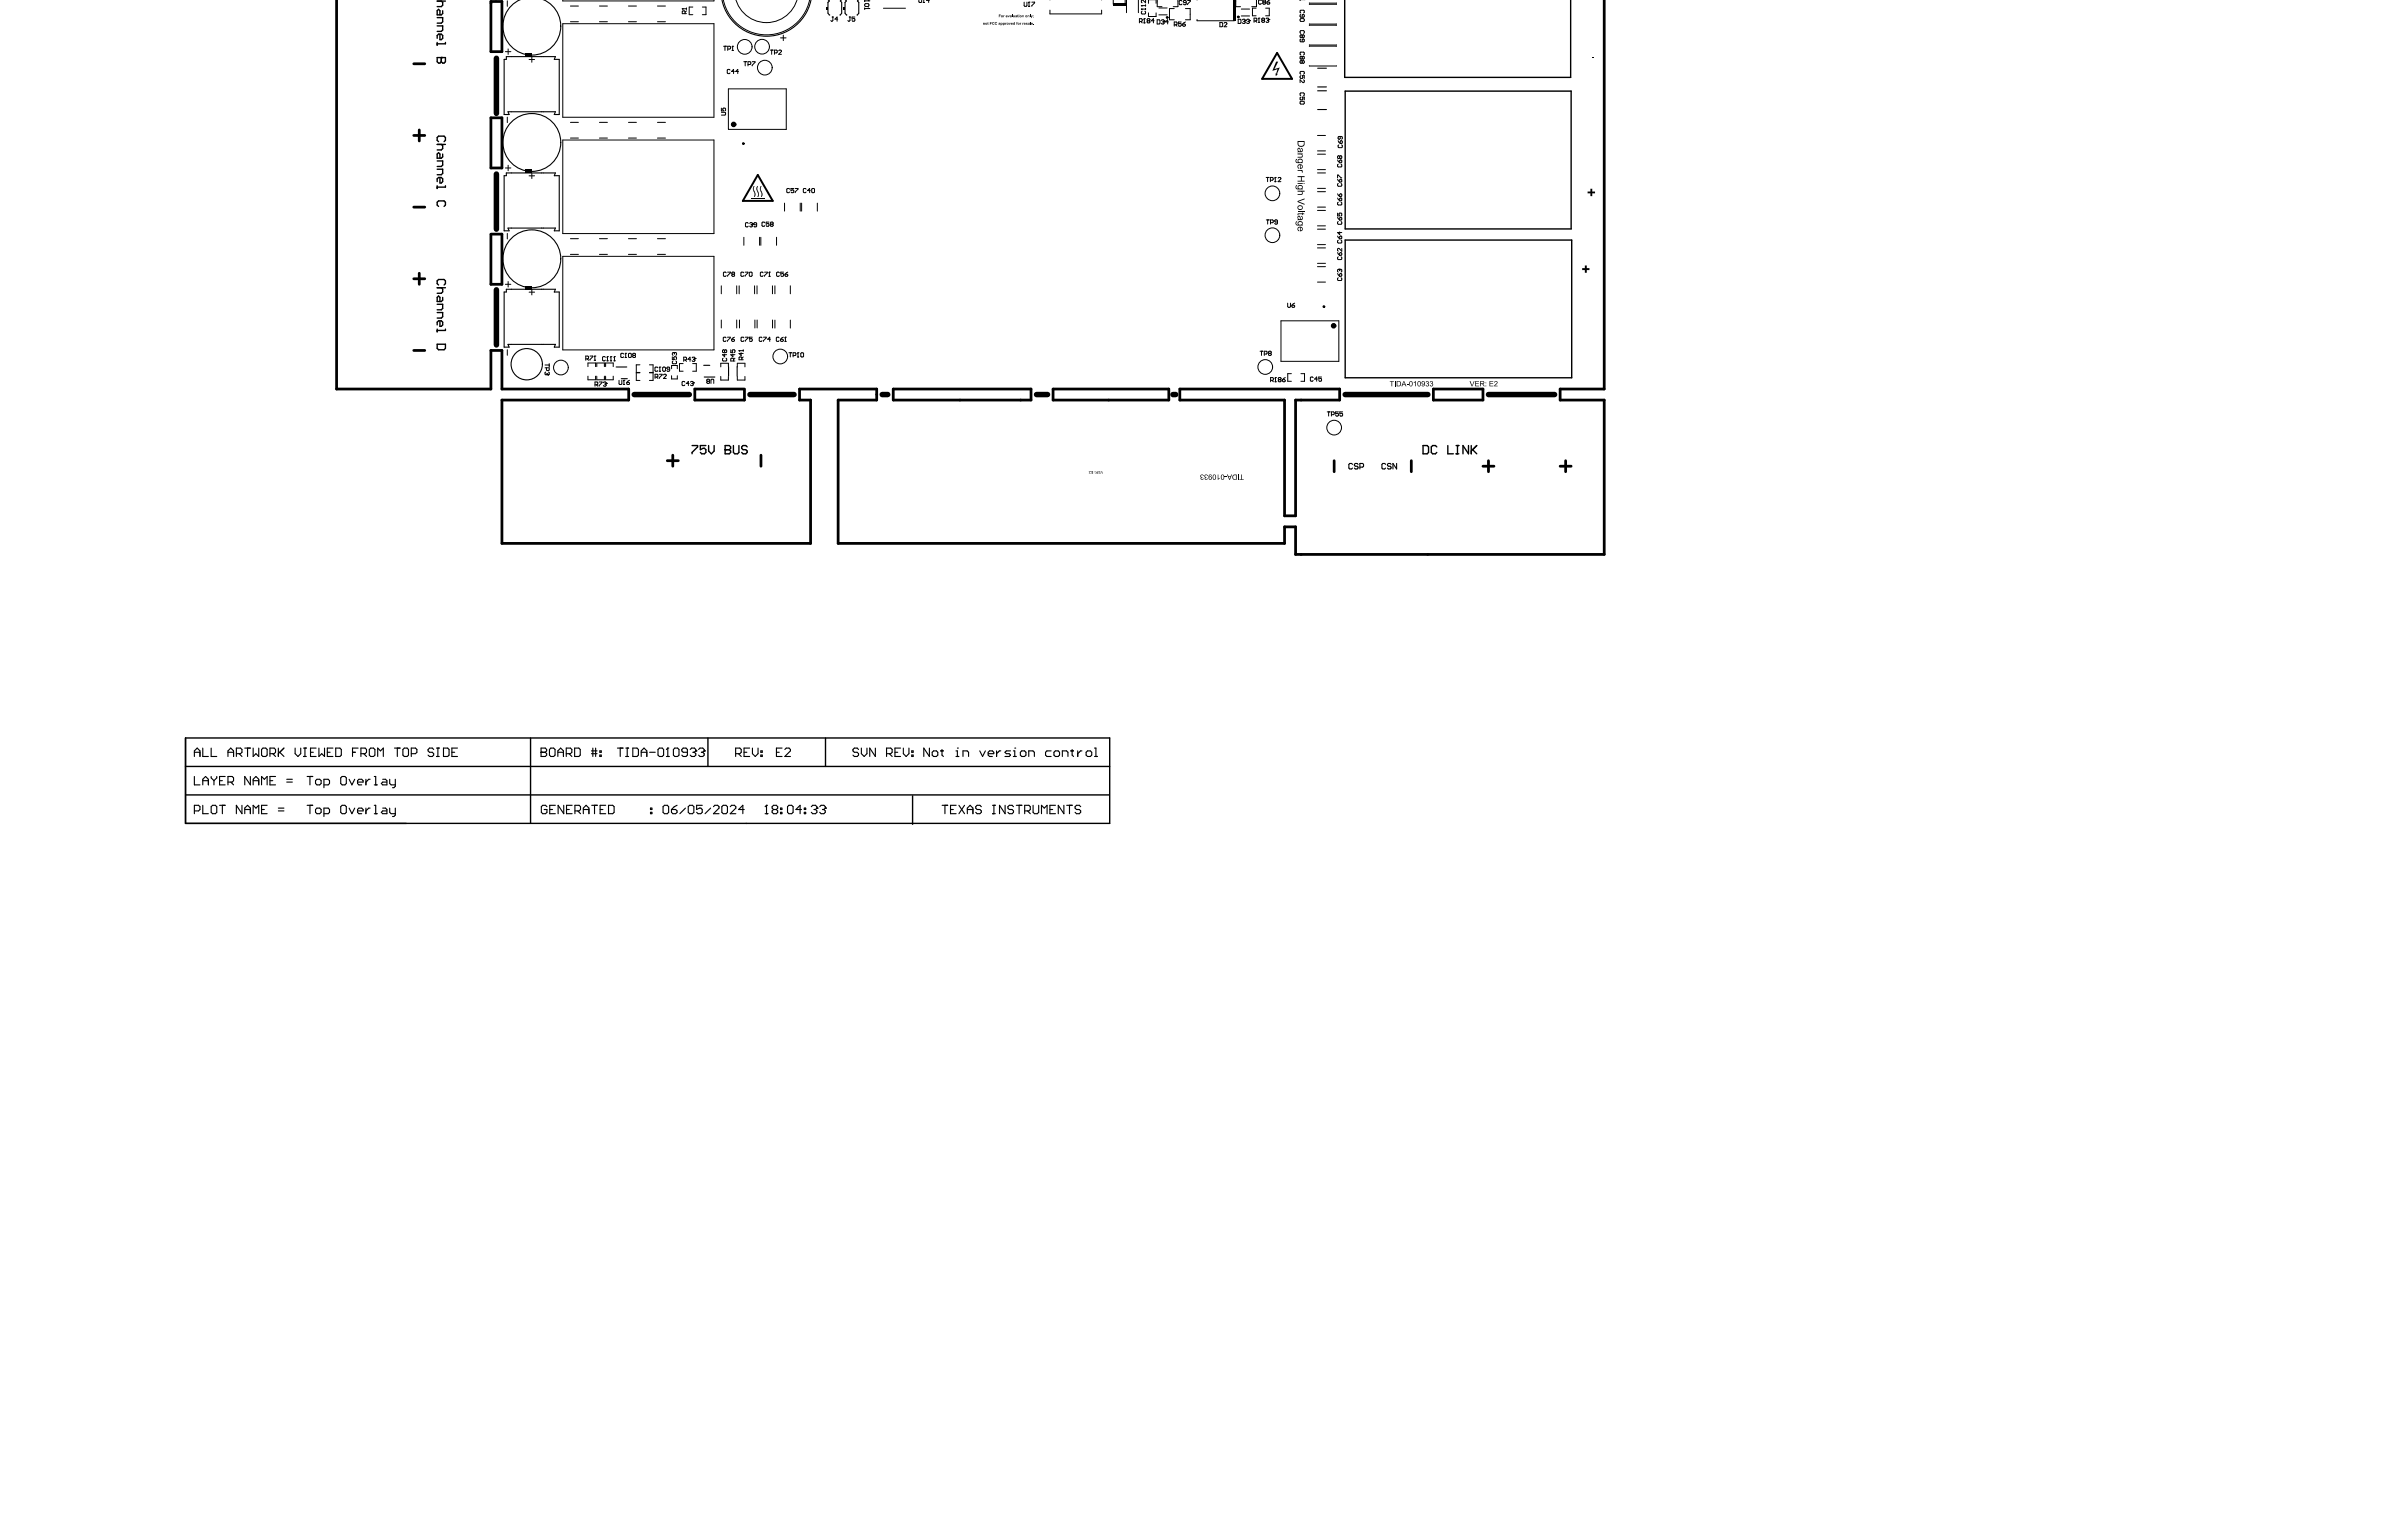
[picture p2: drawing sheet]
<svg xmlns="http://www.w3.org/2000/svg" width="432mm" height="279mm" viewBox="0 0 432 279" stroke-linecap="round" stroke-linejoin="round" font-family="sans-serif">
<g fill="none" stroke="#000" stroke-width=".5">
<path d="M61 0v70.5h28v-7h2v7h23v2h-23v26h55.9v-26h-2v-2h14v2h-7v26h81v-3h2v5h55.9v-28h-8v-2h8v-70.5M75 11.6h2M89 .3h2v9.1h-2zM75 37.6h2M75 24.6h2M76 23.6v2M89 21.4h2v9.1h-2zM75 50.5h2M76 49.5v2M89 42.5h2v9h-2v-8.9M75 63.5h2M134.9 70.5h-8.9v2h8.9v-1.9"/>
<path d="M161.9 72.5v-2h25v2h-24.9M190.9 70.5h21v2h-21zM213.9 70.5h29v2h-8v21h-2v-21h-19zM259.8 70.5h9v2h-9zM121 83.5h2M122 82.5v2M137.9 82.5v2M241.9 83.5v2M255.8 83.5v2M268.8 84.5h2M269.8 83.5v2M282.8 84.5h2"/>
<path d="M283.8 83.5v2"/>
<circle cx="133" cy="22.6" r=".25"/>
<circle cx="241.8" cy="59.1" r=".25"/>
</g>
<g fill="none" stroke="#000" stroke-width=".25">
<path d="M243.8 -.1v14.1h40.9v-14M79.2 10.4h1.5v.8l-.2 .2h-.3l-.2-.2-.3 .2h-.2l-.3-.2zM79.2 7.7v.5M79.2 3.2h1v.7l-.2 .3h-.8M79.2 4.7h1v.7l-.2 .3h-.8M79.2 .2h1.5M79.7 6.2v1h.3l.2-.3v-.5l-.2-.2h-.5l-.3 .2v.5M80 10.4h.1M80 .2l.2 .2v.5l-.2 .3h-.8M80 10.4v.8M80.2 1.9v.5l-.2 .3h-.8v-.8l.3-.2 .2 .2v.8M80.7 7.7v.2h-1.5"/>
<path d="M243.8 16.5h41v25h-41zM79.2 33.7v.5M79.2 29.2h1v.7l-.2 .3h-.8M79.2 30.7h1v.7l-.2 .3h-.8M79.2 26.2h1.5M79.5 25.7l-.3-.3v-.5l.3-.2h1l.2 .2v.5l-.2 .3M79.5 37.4l-.3-.2v-.5l.3-.3h1l.2 .3v.5l-.2 .2M79.7 32.2v1h.3l.2-.3v-.5l-.2-.2h-.5l-.3 .2v.5M80 26.2l.2 .2v.5l-.2 .3h-.8M80.2 27.9v.5l-.2 .3h-.8v-.8l.3-.2 .2 .2v.8M80.7 33.7v.2h-1.5M79.2 59.7v.5"/>
<path d="M79.2 52.2h1.5M79.2 55.2h1v.7l-.2 .3h-.8M79.2 56.7h1v.7l-.2 .3h-.8M79.5 51.7l-.3-.3v-.5l.3-.2h1l.2 .2v.5l-.2 .3M79.7 58.2v1h.3l.2-.3v-.5l-.2-.2h-.5l-.3 .2v.5M80 52.2l.2 .2v.5l-.2 .3h-.8M80.2 53.9v.5l-.2 .3h-.8v-.8l.3-.2 .2 .2v.8M80.7 59.7v.2h-1.5M243.8 43.5h41.1v25h-41.1zM79.2 62.4h1.5v.8l-.2 .2h-1l-.3-.2zM125.5 80.8h1v.2l-1 1v.3M128 80.8h-1v.7l.5-.2h.2l.3 .2v.5l-.3 .3h-.5l-.2-.3"/>
<path d="M128.5 80.8v1l.5 .5 .5-.5v-1M131.5 81.5h.1M131.5 80.8h.7l.3 .2v.3l-.3 .2 .3 .3v.2l-.3 .3h-.7zM131.5 81.5h.7M132.9 80.8v1.2l.3 .3h.5l.2-.3v-1.2M135.4 81l-.2-.2h-.5l-.3 .2v.3l.3 .2h.5l.2 .3v.2l-.2 .3h-.5l-.3-.3M258 80.8h.7l.3 .2v1l-.3 .3h-.7zM260.5 81l-.3-.2h-.5l-.2 .2v1l.2 .3h.5l.3-.3M262.5 80.8v1.5h1M264 82.3h.5M264 80.8h.5M264.2 80.8v1.5"/>
<path d="M266.2 80.8v1.5l-1-1.5v1.5M266.7 80.8v1.5M267 81.5l.7 .8M267.7 80.8l-1 1M33.6 139h167.6M33.6 133.8h167.6v15.5h-167.6zM96.2 133.8v15.5M128.3 133.8v5.2M149.6 133.8v5.2M33.6 144.1h167.5M165.4 144.3v5.2"/>
<circle cx="211.6" cy="3.2" r=".12"/>
<circle cx="224.5" cy="3.1" r=".12"/>
<circle cx="134.7" cy="26" r=".12"/>
<circle cx="240" cy="55.6" r=".12"/>
</g>
<g fill="none" stroke="#000" stroke-width=".2">
<path d="M98.5 -.1a5.2 5.2 0 0 1 2 8.1 5.2 5.2 0 0 1-8.2 0 5.2 5.2 0 0 1 2-8M130.9 -.1a8.2 8.2 0 0 0 8 6.7 8.2 8.2 0 0 0 8.1-6.7M150.1 0l.2 .2-.2 .2v2l.3 .3M152.5 0l-.2 .2 .3 .2v2l-.4 .3M153.2 0l.2 .2-.2 .2v2l.3 .3M155.6 0l-.2 .2 .3 .2v2l-.4 .3M91.8 10.3h8.9l-.2 .5h.9v10h-.9l.2-.5h-8.6l.2 .5h-.9v-10h.4zM238.9 12.4h1.6M238.9 15.8h1.6M238.9 16.5h1.6M238.9 19.9h1.6M91.8 31.4h8.9l-.2 .5h.9v10h-.9l.2-.5h-8.6l.2 .5h-.9v-10h.4z"/>
<path d="M91.8 52.4h8.9l-.2 .5h.9v10h-.9l.2-.5h-8.6l.2 .5h-.9v-10h.4zM111.7 66.5h1.9M112.6 68.7h1.1M127.6 66.2h1.1M127.7 68.4h1.9M132.1 66.5v1.7M133.6 66.5v1.7M245.2 84.2l-.2-.2h-.3l-.2 .2v.7l.2 .1h.3l.2-.1M246.2 84.2l-.2-.2h-.3l-.2 .2 .2 .3h.3l.2 .2-.2 .3h-.3l-.2-.1M246.5 84.7h.5l.2-.2v-.3l-.2-.2h-.5v1M251.2 84.2l-.2-.2h-.3l-.2 .2v.7l.2 .1h.3l.2-.1M252.2 84.2l-.2-.2h-.3l-.2 .4 .2 .1h.3l.2 .4-.2 .1h-.3l-.2-.1"/>
<path d="M253.2 84v1l-.7-1v1M35.2 136.4h1.1M35.2 137.2v-1.1l.5-.5 .6 .5v1.1M36.8 135.6v1.6h1M38.3 135.6v1.6h1M41.3 136.4h1M41.3 137.2v-1.1l.5-.5 .5 .5v1.1M42.8 136.7h.8l.3-.3v-.5l-.3-.3h-.8v1.6M43.4 136.7l.5 .5M44.4 135.6h1M44.9 135.6v1.6M45.9 135.6v1.6l.5-.5 .5 .5v-1.6"/>
<path d="M47.4 135.9l.3-.3h.5l.2 .3v1l-.2 .3h-.5l-.3-.3zM48.9 136.7h.8l.2-.3v-.5l-.2-.3h-.8v1.6M49.4 136.7l.5 .5M50.5 135.6v1.6M50.7 136.4l.8 .8M51.5 135.6l-1 1.1M53.5 135.6v1.1l.5 .5 .5-.5v-1.1M55 137.2h.5M55 135.6h.5M55.3 135.6v1.6M56.3 136.4h.5M57.3 135.6h-1v1.6h1"/>
<path d="M57.8 135.6v1.6l.5-.5 .5 .5v-1.6M59.3 136.4h.5M60.4 135.6h-1.1v1.6h1.1M60.9 135.6h.7l.3 .3v1l-.3 .3h-.7zM63.9 136.4h.5M64.9 135.6h-1v1.6M65.4 136.7h.8l.2-.3v-.5l-.2-.3h-.8v1.6M65.9 136.7l.5 .5M67.2 135.6h.5l.3 .3v1l-.3 .3h-.5l-.3-.3v-1zM68.5 137.2v-1.6l.5 .5 .5-.5v1.6M71.5 135.6h1M72 135.6v1.6"/>
<path d="M73 135.9l.3-.3h.5l.2 .3v1l-.2 .3h-.5l-.3-.3zM74.6 136.7h.7l.3-.3v-.5l-.3-.3h-.7v1.6M78.6 135.9l-.2-.3h-.5l-.3 .3v.2l.3 .3h.5l.2 .3v.2l-.2 .3h-.5l-.3-.3M79.1 137.2h.5M79.1 135.6h.5M79.4 135.6v1.6M80.4 135.6h.8l.2 .3v1l-.2 .3h-.8zM81.9 136.4h.5M82.9 135.6h-1v1.6h1M98.1 136.4h.1M98.1 135.6h.7l.3 .3v.2l-.3 .3 .3 .3v.2l-.3 .3h-.7zM98.1 136.4h.7"/>
<path d="M99.6 135.9l.3-.3h.5l.2 .3v1l-.2 .3h-.5l-.3-.3zM101.1 136.4h1M101.1 137.2v-1.1l.5-.5 .5 .5v1.1M102.6 136.7h.8l.3-.3v-.5l-.3-.3h-.8v1.6M103.2 136.7l.5 .5M104.2 135.6h.7l.3 .3v1l-.3 .3h-.7zM107.2 136.1h1M107.2 136.7h1M107.5 135.6v1.6M108 135.6v1.6M108.7 136.9h.3v.3h-.3zM108.7 136.1h.3v.3h-.3z"/>
<path d="M111.9 135.6h1M112.4 135.6v1.6M113.4 137.2h.6M113.4 135.6h.6M113.7 135.6v1.6M114.7 135.6h.8l.2 .3v1l-.2 .3h-.8zM116.2 136.4h1.1M116.2 137.2v-1.1l.5-.5 .6 .5v1.1M117.8 136.4h1M119.5 135.6h.5l.3 .3v1l-.3 .3h-.5l-.2-.3v-1zM120.8 137.2h.5M121.1 135.6h.1"/>
<path d="M121.1 135.6v1.6M121.1 135.6l-.3 .3M122.1 135.9l.2-.3h.5l.3 .3v1l-.3 .3h-.5l-.2-.3zM124.6 136.4h-.8l-.2-.3v-.2l.2-.3h.6l.2 .3v1l-.2 .3h-.6l-.2-.3M125.1 135.9l.3-.3h.5l.2 .3v.2M125.6 136.4h.3M125.9 136.4l.2 .3v.2l-.2 .3h-.5l-.3-.3M126.1 136.1h.1M126.1 136.1l-.2 .3M126.6 135.9l.3-.3h.5l.3 .3v.2M127.1 136.4h.3M127.4 136.4l.3 .3v.2l-.3 .3h-.5l-.3-.3"/>
<path d="M127.7 136.1h.1M127.7 136.1l-.3 .3M133.4 136.7h.7l.3-.3v-.5l-.3-.3h-.7v1.6M133.9 136.7l.5 .5M134.9 136.4h.5M135.9 135.6h-1v1.6h1M136.4 135.6v1.1l.5 .5 .5-.5v-1.1M137.9 136.9h.3v.3h-.3zM137.9 136.1h.3v.3h-.3zM140.8 136.4h.5M141.8 135.6h-1v1.6h1M142.3 135.9l.2-.3h.5l.3 .3v.2l-1 1.1h1"/>
<path d="M155.6 135.9l-.2-.3h-.5l-.3 .3v.2l.3 .3h.5l.2 .3v.2l-.2 .3h-.5l-.3-.3M156.1 135.6v1.1l.6 .5 .5-.5v-1.1M158.7 135.6v1.6l-1-1.6v1.6M160.7 136.7h.8l.2-.3v-.5l-.2-.3h-.8v1.6M161.2 136.7l.5 .5M162.2 136.4h.5M163.2 135.6h-1v1.6h1M163.8 135.6v1.1l.5 .5 .5-.5v-1.1M165.3 136.9h.2v.3h-.2zM165.3 136.1h.2v.3h-.2zM168.5 135.6v1.6l-1-1.6v1.6M169.2 136.1h.5l.3 .3v.5l-.3 .3h-.5l-.2-.3v-.5z"/>
<path d="M170.5 136.1h.5M170.8 135.9v1l.2 .3M173.3 137.2h.5M173.3 136.1h.3v1.1M173.6 135.6h.1M174.6 137.2v-1.1h.7l.3 .3v.8M177.6 136.1l.5 1.1 .5-1.1M179.1 136.7h1v-.3l-.2-.3h-.5l-.3 .3v.5l.3 .3h.5M180.7 136.1v1.1M181.4 136.1h-.2l-.5 .6M183.2 136.1h-.8l-.2 .3 .2 .3h.5l.3 .2-.3 .3h-.7M183.7 137.2h.5"/>
<path d="M183.7 136.1h.3v1.1M184 135.6h.1M185.2 136.1h.5l.3 .3v.5l-.3 .3h-.5l-.2-.3v-.5zM186.5 137.2v-1.1h.7l.3 .3v.8M190.5 136.1h-.7l-.3 .3v.5l.3 .3h.7M191.3 136.1h.5l.3 .3v.5l-.3 .3h-.5l-.2-.3v-.5zM192.6 137.2v-1.1h.7l.3 .3v.8M194.1 136.1h.5M194.4 135.9v1l.2 .3M195.4 136.1v1.1M196.1 136.1h-.2l-.5 .6M197.1 136.1h.6l.2 .3v.5l-.2 .3h-.6l-.2-.3v-.5z"/>
<path d="M198.4 137.2h.5M198.4 135.6h.3v1.6M35.2 147h.8l.3-.2v-.5l-.3-.3h-.8v1.5M35.2 140.8v1.5h1.1M36.8 146v1.5h1M36.8 142.3v-1l.5-.5 .5 .5v1M36.8 141.6h1M38.3 140.8v.2l.5 .6M38.5 146h.5l.3 .3v1l-.3 .2h-.5l-.2-.2v-1zM38.8 141.6v.7M39.3 140.8v.2l-.5 .6M39.8 146h1"/>
<path d="M39.8 141.6h.5M40.3 146v1.5M40.8 140.8h-1v1.5h1M41.3 141.8h.8l.2-.2v-.6l-.2-.2h-.8v1.5M41.8 141.8l.5 .5M43.9 146v1.5l-1.1-1.5v1.5M44.4 146.8h1M44.4 147.5v-1l.5-.5 .5 .5v1M45.4 140.8v1.5l-1-1.5v1.5M45.9 142.3v-1l.5-.5 .5 .5v1M45.9 147.5v-1.5l.5 .5 .5-.5v1.5M45.9 141.6h1"/>
<path d="M47.4 146.8h.5M47.4 142.3v-1.5l.5 .5 .5-.5v1.5M48.4 146h-1v1.5h1M48.9 141.6h.5M49.9 140.8h-1v1.5h1M50.5 146.5h1M50.5 147h1M52 141.8h1M52 141.3h1M55.7 146h1M55.7 140.8h1M56.2 140.8v1.5"/>
<path d="M56.2 146v1.5M57.2 146.8l.3-.3h.5l.2 .3v.5l-.2 .2h-.5l-.3-.2zM57.2 141.6l.3-.3h.5l.2 .3v.5l-.2 .2h-.5l-.3-.2zM58.7 147.5h.8l.2-.2v-.5l-.2-.3h-.8v1.5M58.7 142.3h.8l.2-.2v-.5l-.2-.3h-.8v1.5M62 146h.5l.3 .3v1l-.3 .2h-.5l-.2-.2v-1zM62 140.8h.5l.3 .2v1.1l-.3 .2h-.5l-.2-.2v-1.1zM63.3 146.5l.5 1 .5-1M63.3 141.3l.5 1 .5-1M64.8 147h1v-.2l-.2-.3h-.5l-.3 .3v.5l.3 .2h.5M64.8 141.8h1v-.2l-.2-.3h-.5l-.3 .3v.5l.3 .2h.5M66.3 141.3v1"/>
<path d="M66.3 146.5v1M67.1 146.5h-.3l-.5 .5M67.1 141.3h-.3l-.5 .5M67.9 146h.2v1.5M67.9 147.5h.5M67.9 140.8h.2v1.5M67.9 142.3h.5M69.4 146.5h.5l.2 .3v.7h-.7l-.3-.2 .3-.3h.7M69.4 141.3h.5l.2 .3v.7h-.7l-.3-.2 .3-.3h.7M70.6 146.5v.8l.3 .2h.8M70.6 141.3v.8l.3 .2h.8M71.7 141.3v1.3l-.3 .2h-.2"/>
<path d="M71.7 146.5v1.3l-.3 .2h-.2M99.1 146.3l-.2-.3h-.5l-.3 .3v1l.3 .2h.5l.2-.2v-.5h-.5M99.7 146.8h.5M100.7 146h-1v1.5h1M102.2 146v1.5l-1-1.5v1.5M102.7 146.8h.5M103.7 146h-1v1.5h1M104.2 147h.8l.2-.2v-.5l-.2-.3h-.8v1.5M104.7 147l.5 .5M105.7 146.8h1.1M105.7 147.5v-1l.6-.5 .5 .5v1M107.3 146h1"/>
<path d="M107.8 146v1.5M108.8 146.8h.5M109.8 146h-1v1.5h1M110.3 146h.8l.2 .3v1l-.2 .2h-.8zM117.9 147.3h.3v.2h-.3zM117.9 146.5h.3v.3h-.3zM120.5 146h.5l.2 .3v1l-.2 .2h-.5l-.3-.2v-1zM121.7 146.8h.8l.2 .2v.3l-.2 .2h-.5l-.3-.2zM122.7 146l-.5 .3-.5 .5M124.3 146.5l-1.1 1M125 146h.5l.3 .3v1l-.3 .2h-.5l-.2-.2v-1zM127.3 146h-1v.8l.7-.3 .3 .3v.5l-.3 .2h-.5l-.2-.2"/>
<path d="M128.8 146.5l-1 1M129.3 146.3l.3-.3h.5l.2 .3v.2l-1 1h1M131.1 146h.5l.3 .3v1l-.3 .2h-.5l-.2-.2v-1zM132.4 146.3l.2-.3h.5l.3 .3v.2l-1 1h1M134.9 146.8h-1l.8-.8v1.5M138.7 147.5h.5M139 146h.1M139 146v1.5M139 146l-.3 .3M140.2 146.8l-.2-.3v-.2l.2-.3h.5l.3 .3v.2l-.3 .3M140.2 146.8l-.2 .2v.3l.2 .2h.5l.3-.2v-.3l-.3-.2M140.2 146.8h.5"/>
<path d="M141.5 147.3h.2v.2h-.2zM141.5 146.5h.2v.3h-.2zM143 146h.5l.3 .3v1l-.3 .2h-.5l-.2-.2v-1zM145.3 146.8h-1l.7-.8v1.5M145.8 147.3h.3v.2h-.3zM145.8 146.5h.3v.3h-.3zM147.1 146.3l.2-.3h.5l.3 .3v.2M147.6 146.8h.2M147.8 146.8l.3 .2v.3l-.3 .2h-.5l-.2-.2M148.1 146.5h.1M148.1 146.5l-.3 .3M148.6 146.3l.2-.3h.6l.2 .3v.2"/>
<path d="M149.1 146.8h.3M149.4 146.8l.2 .2v.3l-.2 .2h-.6l-.2-.2M149.6 146.5h.1M149.6 146.5l-.2 .3M170.8 146h1M171.3 146v1.5M172.3 146.8h.5M173.3 146h-1v1.5h1M173.8 146l1 1.5M174.8 146l-1 1.5M175.4 146.8h1M175.4 147.5v-1l.5-.5 .5 .5v1"/>
<path d="M177.9 146.3l-.3-.3h-.5l-.2 .3v.2l.2 .3h.5l.3 .2v.3l-.3 .2h-.5l-.2-.2M179.9 146h.5M179.9 147.5h.5M180.2 146v1.5M182.2 146v1.5l-1-1.5v1.5M183.7 146.3l-.2-.3h-.5l-.3 .3v.2l.3 .3h.5l.2 .2v.3l-.2 .2h-.5l-.3-.2M184.2 146h1M184.7 146v1.5M185.8 147h.7l.3-.2v-.5l-.3-.3h-.7v1.5M186.3 147l.5 .5M187.3 146v1.3l.2 .2h.5l.3-.2v-1.3M188.8 147.5v-1.5l.5 .5 .5-.5v1.5"/>
<path d="M190.3 146.8h.5M191.3 146h-1v1.5h1M192.9 146v1.5l-1.1-1.5v1.5M193.4 146h1M193.9 146v1.5M195.9 146.3l-.3-.3h-.5l-.2 .3v.2l.2 .3h.5l.3 .2v.3l-.3 .2h-.5l-.2-.2"/>
<circle cx="96.4" cy="25.8" r="5.2"/>
<circle cx="96.4" cy="46.9" r="5.2"/>
<circle cx="95.5" cy="66" r="2.84"/>
</g>
<g fill="none" stroke="#000" stroke-width=".18">
<path d="M102 0v.2h27.4v-.2M131.1 -.1a8 8 0 0 0 7.8 6.4 8 8 0 0 0 7.9-6.3M133.4 -.1a5.8 5.8 0 0 0 5.5 4.2 5.8 5.8 0 0 0 5.6-4.1M166.6 0v.3l.1 .2 .4-.2v-.3M167.5 -.1v.6M168.1 0l-.1 .1h.5M168.3 -.1v.6M190.3 -.1v.1M199.7 -.1v.1M201.8 -.1v.9M204 -.1v.9M204.2 0v2.3"/>
<path d="M206.4 0v2.3M208.2 -.1v.7M209.6 -.1v.7M209.8 0v1.2h.8M213.5 0v1.2h-.8M217 -.1v.1M224 0v1.2h.9M227.8 0v1.2h-.9M230.2 0l-.5 .4M235.7 -.1v.2M91.6 9.4h1M92 .1v1"/>
<path d="M92.1 8.9v1M95.9 10.8h1M96.4 10.3v1M102 4.3h27.4v17h-27.4zM103.4 1.1h1.5M103.4 3.9h1.5M108.7 1.1h1.4M108.7 3.9h1.4M113.9 1.1h1.5M113.9 3.9h1.5M119.2 1.1h1.4M119.2 3.9h1.4"/>
<path d="M123.7 1.6h.1M123.7 1.6l.1 .1M123.7 1.6h.7M124.2 2.5v-.4l-.4-.1-.1 .1v.4h.7M124.4 1.5v.2M124.4 2l-.2 .2M125.6 1.3h-.7v1.4h.7M127.3 1.3h.7v1.4h-.7M130.8 19.6v.5h.4l-.2-.4 .4-.1 .1 .1-.1 .4M131.2 8.4h.5M131.4 8.4v.7M131.9 8.9h.4l.1-.1-.1-.4h-.4v.7"/>
<path d="M132 16.1h10.5v7.4h-10.5zM132.3 12.7l-.1-.1-.4 .1v.5l.2 .1 .3-.1M132.7 9.1h.2M132.8 8.4h.1M132.8 8.4l-.1 .1M132.8 8.4v.7M133.1 13h-.5l.4-.4v.7M133.9 13h-.5l.3-.4v.7M134.8 11.2h.5M135.1 11.2v.7M135.6 11.7h.4l.1-.4-.1-.1h-.4v.7M136.4 11.2h.5l-.5 .7"/>
<path d="M139.6 9.1h.5M139.9 9.1v.7M140.4 9.6h.4l.1-.1-.1-.4h-.4v.7M141.2 9.2l.1-.1 .4 .1-.5 .6h.5M141.5 6.9h1M142 6.4v1M150.9 3.1h.2M151 3.1v.6l-.1 .2-.3-.2M151.9 3.5h-.5l.3-.4v.8M154 3.1h.2M154.1 3.1v.6l-.1 .2-.3-.2M155 3.1h-.5v.4l.2-.2 .3 .2-.2 .4-.3-.2"/>
<path d="M156.7 1.5h.8M156.7 0v.3M156.7 1.4v.3M156.7 .2h.8M156.9 .7h.5l.1 .3-.1 .2h-.5l-.2-.2zM157.4 0l.1 .2M157.4 1.4l.1 .1M157.5 .2h.1M157.5 1.5h.1M160.1 1.5h4M167.3 .5h.3M185.7 .4v.6l.1 .2 .4-.2v-.6"/>
<path d="M186.4 1.2h.3M186.5 .4h.1M186.5 .4v.8M186.5 .4l-.1 .1M187 .4h.6l-.6 .8M190.3 1.8v.7h9.4v-.7M206.6 3.9h.3l.2-.1-.2-.4h-.3v.8M206.8 3.9l.3 .3M206.9 1.7h.1M206.9 1h.1M206.9 1.7h.8M206.9 1.7l.1 .1"/>
<path d="M206.9 1h.8M206.9 1l.1 .1M207 2l-.1 .2 .1 .3h.5l.2-.1-.2-.4M207.3 4.2h.3M207.4 3.4h.1M207.4 3.4l-.1 .1M207.4 3.4v.8M207.7 0v.5l-.5-.5-.3 .1 .1 .4M207.7 .9v.2M207.7 1.5v.3M208.1 3.8h.2M208.1 3.8l-.2-.2 .2-.2 .4 .1-.2 .3"/>
<path d="M208.1 3.8l-.2 .1 .2 .3 .4-.2-.2-.2M208.2 2.3v.7h1.4v-.7M209.2 3.8h-.5l.4-.4v.8M209.8 3.6h.3l.2 .1v.5l-.2 .2h-.3zM210.1 1.4h1.5M210.1 2.7h1.5M210.5 3.7l.4-.1 .1 .2M210.8 4h.1M210.9 4l.1 .1-.1 .3-.4-.2M211 3.8h.1M211 3.8l-.1 .2M211.8 4h-.5l.4-.4v.8"/>
<path d="M212.9 1.6h-.9v2h.9M212.9 4.5h.3l.2-.1-.2-.4h-.3v.7M213.1 4.5l.3 .2M214.1 4h-.5v.4l.4-.2 .1 .4-.1 .1-.4-.1M214.3 .2l-.2-.1-.3 .1v.5l.1 .2 .4-.2M214.4 4.4h.4l.1 .2-.4 .1zM214.9 4l-.5 .4M214.9 1.6h.9v2h-.9M215 .5h-.4l-.1-.2 .1-.2 .4 .1v.5l-.1 .2-.4-.2M215.3 .1h.5l-.5 .8M217 3.5v.3h6.8M221.1 4.1h.4l.1 .1v.5l-.1 .2h-.4z"/>
<path d="M221.9 4.2l.1-.1 .4 .1-.5 .7h.5M224.5 3.5h.3l.2 .1v.5l-.2 .2h-.3zM225 2.9h1.5M225 1.6h1.5M225.2 3.6l.4-.1 .1 .2M225.5 3.9h.1M225.6 3.9l.1 .1-.1 .3-.4-.2M225.7 3.7h.1M225.7 3.7l-.1 .2M226 3.6l.4-.1 .1 .2M226.2 3.9h.2M226.4 3.9l.1 .1-.1 .3-.4-.2"/>
<path d="M226.5 3.7h.1M226.5 3.7l-.1 .2M227.3 3.8h.4l.1-.1-.1-.4h-.4v.8M227.6 3.8l.2 .3M227.7 1.5h-.7v1.4h.7M228.1 4.1h.2M228.2 3.3h.1M228.2 3.3l-.1 .1M228.2 3.3v.8M228.7 .1l-.2-.1-.4 .1v.5l.2 .2 .4-.2M228.9 3.7l-.2-.2 .2-.2 .3 .1-.1 .3M228.9 3.7l-.2 .1 .2 .3 .3-.2-.1-.2"/>
<path d="M228.9 3.7h.2M229 .4l-.1 .1 .1 .3 .4-.2-.1-.2M229 .4l-.1-.2 .1-.2 .4 .1-.1 .3M229 .4h.3M229.4 1.5h.7v1.4h-.7M229.5 3.4l.4-.1 .1 .2M229.7 .4h.4l.1 .2-.4 .2zM229.7 3.7h.2M229.9 3.7l.1 .1-.1 .3-.4-.2M230 3.5h.1M230 3.5l-.1 .2M235.7 3.5l.1-.1h.5l.1 .4-.1 .1h-.5z"/>
<path d="M235.7 18.5l.1-.1h.5l.1 .4-.1 .1h-.5zM235.8 13.5l-.1-.2 .1-.4h.5l.1 .2-.1 .4M235.8 2.4l-.1-.2 .1-.3h.5l.1 .1-.1 .4M235.8 2.6l-.1 .1 .1 .4h.5l.1-.4-.1-.1-.2 .1v.4M235.8 6.1l-.1-.2 .1-.3h.5l.1 .1-.1 .4M235.8 7.1l-.1 .1 .1 .4h.5l.1-.4-.1-.1-.2 .1v.4M235.8 10l-.1-.2 .1-.3h.5l.1 .1-.1 .4M235.8 13.7l-.1 .1 .1 .4 .4-.1-.1-.4h.3v.5M235.8 17.4l-.1-.2 .1-.4h.5l.1 .2-.1 .4M235.8 17.6l-.1 .1 .1 .4 .4-.1-.1-.4h.3v.5M236.1 6.4l.1-.1 .2 .1-.1 .4-.2-.1M236.1 10.3l.1-.1 .2 .1-.1 .4-.2-.1"/>
<path d="M236.1 11.1l.1-.1 .2 .1-.1 .4-.2-.1M236.1 6.4l-.2-.1-.2 .1 .1 .4 .3-.1M236.1 10.3l-.2-.1-.2 .1 .1 .4 .3-.1M236.1 11.1l-.2-.1-.2 .1 .1 .4 .3-.1M236.1 6.4v.3M236.1 10.3v.3M236.1 11.1v.3M236.3 14.5l.1 .1-.1 .4-.6-.5v.5M237.4 .5h4.9M237.4 .8h4.9M237.4 11.9h4.9M237.4 4.3v.1"/>
<path d="M237.4 4.6h.1M237.4 8.1v.1M237.4 8.4h.1M237.4 4.4h4.9M237.4 4.6h4.9M237.4 8.2h4.9M237.4 8.4h4.9M242.3 4.3v.1M242.3 4.6h.1M242.3 8.1v.1M242.3 8.4h.1M91.6 30.5h1"/>
<path d="M92 21.2v1M92.1 30v1M95.9 31.9h1M96.4 31.4v1M102 25.4h27.4v17h-27.4zM103.4 22.2h1.5M103.4 25h1.5M108.7 22.2h1.4M108.7 25h1.4M113.9 22.2h1.5M113.9 25h1.5M119.2 22.2h1.4"/>
<path d="M119.2 25h1.4M130.8 20.4h.6l.1 .1-.1 .4h-.6M136.1 36h2.5M142.2 36.8v1.5M143.1 34.3l-.1-.1-.4 .1v.5l.2 .1 .3-.1M143.9 34.2h-.5v.4l.2-.2 .3 .2-.1 .3-.4-.1M144.1 34.2h.6l-.6 .7M145.1 36.8v1.5M145.3 36.8v1.5M146.1 34.3l-.1-.1-.4 .1v.5l.2 .1 .3-.1M146.9 34.6h-.5l.4-.4v.7M147.3 34.2l.4 .1v.5l-.2 .1-.4-.1v-.5z"/>
<path d="M148.2 36.8v1.5M229.5 32.2h.5M229.5 39.9h.6M229.8 32.2v.7M229.8 39.9v.7M230.3 32.7h.4l.1-.1-.1-.4h-.4v.7M231.1 32.9h.2M231.2 32.2h.1M231.2 32.2l-.1 .1M231.2 32.2v.7M231.7 32.3l.1-.1 .4 .1-.5 .6h.5M238.8 38.2h1.5"/>
<path d="M238.8 37.6h1.5M238.8 34.8h1.5M238.8 34.2h1.5M238.8 31.4h1.5M238.8 30.8h1.5M238.8 28h1.5M238.8 27.4h1.5M238.8 24.6h1.5M242.5 32.2v-.5l.7 .5M242.5 38.6v.5h.4l-.2-.3 .4-.2 .1 .2-.1 .3M242.5 29l.4 .5M242.5 32.5l.4 .5"/>
<path d="M242.5 35.9l.4 .5M242.5 35.1l.4 .5M242.5 39.4l.4 .5M242.6 25.5l.3 .5M242.6 29.8l-.1 .1 .1 .4h.5l.1-.2-.1-.3M242.6 33.3l-.1 .1 .1 .4h.5l.1-.2-.1-.3M242.6 36.7l-.1 .1 .1 .4h.5l.1-.2-.1-.3M242.7 26.3l-.1 .1 .1 .4h.5l.1-.2-.1-.3M242.9 28.4v.2M242.9 28.4l-.2-.2-.2 .2 .1 .4 .3-.2M242.9 28.4l.1-.2 .2 .2-.1 .4-.2-.2M242.9 24.7v.4l-.1 .2-.2-.2 .1-.4h.5l.1 .2-.1 .4"/>
<path d="M243 29l.2 .1-.1 .4h-.2v-.4zM243 32.5l.2 .1-.1 .4h-.2v-.4zM243 35.1l.2 .2-.1 .3h-.2v-.3zM243 35.9l.2 .1-.1 .4h-.2v-.4zM243 39.4l.2 .1-.1 .4h-.2v-.4zM243.1 25.5l.2 .1-.1 .4h-.3v-.4zM91.6 51.5h1M92 42.3v1M92.1 51v1M95.9 53h1M96.4 52.5v1M102 46.5h27.4v16.9h-27.4z"/>
<path d="M103.4 43.3h1.5M103.4 46.1h1.5M108.7 43.3h1.4M108.7 46.1h1.4M113.9 43.3h1.5M113.9 46.1h1.5M119.2 43.3h1.4M119.2 46.1h1.4M130.8 51.8v1.5M130.8 58v1.5M131.6 49.5l-.1-.2-.4 .2v.5l.2 .1 .3-.1M131.9 49.3h.5l-.5 .8"/>
<path d="M132.8 49.7l-.1 .2 .1 .2 .4-.1-.2-.3M132.8 49.7l-.1-.1 .1-.3 .4 .2-.2 .2M132.8 49.7h.2M133.5 51.8v1.5M133.5 58v1.5M134 51.8v1.5M134 58v1.5M134.8 49.5l-.1-.2-.4 .2v.5l.1 .1 .4-.1M134.8 43v1.5M135.1 49.3h.5l-.5 .8M135.6 40.5l-.1-.1-.4 .1v.5l.2 .1 .3-.1M135.9 40.5l.4-.1 .1 .2"/>
<path d="M136 49.3l.3 .2v.5l-.1 .1-.4-.1v-.5zM136.1 40.8h.2M136.3 40.8l.1 .1-.1 .2-.4-.1M136.4 40.6h.1M136.4 40.6l-.1 .2M136.8 51.8v1.5M136.8 58v1.5M137.2 40.8h-.4l-.1-.2 .1-.2 .4 .1v.5l-.2 .1-.3-.1M137.2 51.8v1.5M137.2 58v1.5M137.7 43v1.5M137.9 43v1.5"/>
<path d="M138.3 49.5l-.1-.2-.4 .2v.5l.2 .1 .3-.1M138.6 49.3h.5l-.5 .8M138.6 40.4l-.1-.1-.4 .1v.5l.2 .1 .3-.1M139.4 50.1h.2M139.4 40.3h-.5v.4l.2-.2 .3 .2-.1 .3-.4-.1M139.5 49.3h.1M139.5 49.3v.8M139.5 49.3l-.1 .2M139.8 40.7h.2M139.8 40.7l-.1-.2 .1-.2 .4 .1-.2 .3M139.8 40.7l-.1 .1 .1 .2 .4-.1-.2-.2M140 51.8v1.5"/>
<path d="M140 58v1.5M140.5 51.8v1.5M140.5 58v1.5M140.8 43v1.5M141.3 49.5l-.1-.2-.4 .2v.5l.1 .1 .4-.1M142 49.3h-.5v.4l.3-.1 .2 .1-.1 .4-.4-.1M142.3 49.7h.4l.1 .3-.4 .1zM142.8 49.3l-.5 .4M143.3 51.8v1.5M143.3 58v1.5M230.3 40.4h.4l.1-.1-.1-.4h-.4v.7M231.6 40.3h-.4l-.1-.2 .1-.2 .4 .1v.5l-.2 .1-.3-.1"/>
<path d="M232.2 58.2h10.5v7.3h-10.5zM233.4 55v.6l.2 .1 .3-.1v-.6M234.2 55.3h.4l.1 .3-.4 .1zM234.7 55l-.5 .3M238.8 51.1h1.5M238.8 48.3h1.5M238.8 47.7h1.5M238.8 45h1.5M238.8 44.4h1.5M238.8 41.6h1.5M238.8 41h1.5M242.5 42.8l.4 .5"/>
<path d="M242.5 49.6l.4 .5M242.5 45.8l.4 .5M242.6 40.2l-.1 .1 .1 .4h.5l.1-.2-.1-.3M242.6 43.6l-.1 .1 .1 .4h.5l.1-.2-.1-.3M242.6 46.6l-.1 .1 .1 .4h.5l.1-.2-.1-.3M242.6 50.4l-.1 .1 .1 .4h.5l.1-.2-.1-.3M242.7 48.8h.1M242.7 48.8l-.2 .2 .1 .3M242.7 48.8l.2 .2M242.9 42v.5l-.4-.3h.7M242.9 49v.1M242.9 49l.1-.2 .2 .2-.1 .3"/>
<path d="M243 42.8l.2 .1-.1 .4h-.2v-.4zM243 45.8l.2 .1-.1 .4h-.2v-.4zM243 49.6l.2 .1-.1 .4h-.2v-.4zM243.2 45v.5l-.5-.5-.2 .2 .1 .3M92 63.4v1M98.8 66.2h.8M98.8 66.7h.8v.4l-.2 .1-.3-.1v-.4M98.9 67.4l-.1 .4 .1 .2 .3-.2M99.2 67.8l.1 .2M99.2 67.7v.1M99.3 68h.1M99.4 67.4l.2 .4-.3 .2"/>
<path d="M99.6 65.9v.5M106.2 65.1h.4l.1-.2-.1-.3h-.4v.7M106.4 65.1l.3 .2M106.6 66.5v-.7h1.4v.7M106.6 68.2v.7h1.4v-.7M106.9 64.6h.6l-.6 .7M107.7 65.3h.3M107.8 64.6h.1M107.8 64.6v.7M107.8 64.6l-.1 .1M107.9 69.8h.3l.2-.2-.2-.3h-.3v.7M108.1 69.8l.3 .2"/>
<path d="M108.2 68.2v.7h1.4v-.7M108.2 66.5v-.7h1.4v.7M108.6 69.3h.5l-.5 .7M109.4 69.4l.4-.1 .1 .2M109.6 69.6h.2M109.7 64.8l-.1-.1-.4 .1v.5l.2 .1 .3-.1M109.8 69.6l.1 .2-.1 .2-.4-.1M109.8 68.2v.7h1.4v-.7M109.8 66.5v-.7h1.4v.7M109.9 69.5h.1M109.9 69.5l-.1 .1M110 65.4h.2"/>
<path d="M110.1 64.7h.1M110.1 64.7v.7M110.1 64.7l-.1 .1M110.6 65.4h.3M110.8 64.7h.1M110.8 64.7v.7M110.8 64.7l-.2 .1M111.3 65.4h.2M111.4 64.7h.1M111.4 64.7v.7M111.4 64.7l-.1 .1M112.2 69v.6l.1 .1 .4-.1v-.6"/>
<path d="M113 69.7h.2M113 64.2l-.1-.1-.4 .1v.5l.2 .1 .3-.1M113.1 69h.1M113.1 69v.7M113.1 69l-.1 .1M113.3 64.8h.3M113.4 64.1h.1M113.4 64.1v.7M113.4 64.1l-.1 .1M113.6 69.3h.4l.1 .3-.4 .1zM114.1 64.1l.3 .1v.5l-.1 .1-.4-.1v-.5zM114.1 69l-.5 .3"/>
<path d="M114.8 64.4h.3M114.8 64.4l-.1-.1 .1-.2 .4 .1-.1 .2M114.8 64.4l-.1 .2 .1 .2 .4-.1-.1-.3M116 67.6h-.7v1.4h.7M116 66.2h-.7v1.3h.7M117.7 67.6h.7v1.4h-.7M117.7 66.2h.7v1.3h-.7M118.7 68.4h.4l.2-.2-.2-.3h-.4v.7M119 68.4l.3 .2M119.2 66.7l-.1-.1-.4 .1v.5l.2 .1 .3-.1M119.5 67.3h.2M119.5 67.9h.5l-.5 .7"/>
<path d="M119.6 66.6h.1M119.6 66.6v.7M119.6 66.6l-.1 .1M120.3 66.6l.3 .1v.5l-.1 .1-.4-.1v-.5zM120.3 68l.1-.1 .4 .1-.5 .6h.5M121.4 66.9h-.4l-.1-.1 .1-.2 .4 .1v.5l-.1 .1-.4-.1M121.7 66.9v-.6h1.1v.6M121.7 68.1v.6h1.1v-.6M121.9 64.7v.5h.4l-.2-.3 .2-.2 .3 .1-.1 .4M122 65.4l-.1 .2 .1 .4h.5l.1-.2-.1-.4M122.1 63.9h.1M122.1 63.9l-.2 .2 .1 .3"/>
<path d="M122.1 63.9l.2 .2M122.3 64.1l.1-.2 .2 .2-.1 .3M122.3 64.1v.1M123.8 65.9h-.6v1.4h.6M123.9 65.3h.4l.2-.2-.2-.3h-.4v.7M124.2 69.3l-.2-.1-.4 .1v.5l.2 .1 .4-.1M124.2 65.3l.3 .2M124.9 69.5h-.5l.4-.3v.7M125.2 69.3l.3-.1 .2 .2M125.2 65.1h-.5l.4-.3v.7M125.4 69.5h.1M125.5 64.9l.3-.1 .2 .2"/>
<path d="M125.5 69.5l.2 .2-.2 .2-.3-.1M125.6 65.9h.6v1.4h-.6M125.7 69.4h.1M125.7 69.4l-.2 .1M125.7 65.1h.1M125.8 65.1l.2 .2-.2 .2-.3-.1M126 65h.1M126 65l-.2 .1M128.2 69.1l-.1-.1 .1-.2 .4 .1-.1 .2M128.2 69.1l-.1 .2 .1 .2 .4-.1-.1-.3M128.2 69.1h.3M128.9 69.5v-.6l.1-.1 .4 .1v.6"/>
<path d="M130.7 66.5v-.6h1.3v.6M130.7 68.3v.6h1.3v-.6M131.1 64.9l-.1 .2 .1 .4h.5l.1-.2-.1-.4M131.4 63.6l-.2-.2-.2 .2 .1 .3 .3-.1M131.4 63.6l.1-.2 .2 .2-.1 .3-.2-.1M131.4 64.2v.5l-.4-.4h.7M131.4 63.6v.2M131.6 61.3l-.1-.2-.4 .2v.5l.1 .1 .4-.1M131.9 61.1h.5l-.5 .8M132.5 63.4v.5h.4l-.2-.3 .4-.2 .1 .2-.1 .3M132.6 61.5h.4l.1 .3-.3 .1zM132.9 64.2v.5l-.4-.4h.7"/>
<path d="M133 65.5v-.4l-.4-.2-.1 .2v.4h.7M133.1 61.1l-.5 .4M133.2 64.9l-.2 .3M133.7 66.5v-.6h1.3v.6M133.7 68.3v.6h1.3v-.6M134 63.6h.1M134 63.6h.7M134 63.6l.1 .1M134.3 64v.5l-.3-.4h.7M134.5 65.2v-.3l-.4-.2-.1 .2v.3h.7M134.7 64.7l-.2 .3M134.7 63.5v.2"/>
<path d="M134.8 61.3l-.1-.2-.4 .2v.5l.2 .1 .3-.1M135.1 61.1h.5l-.5 .8M136.4 61.1h-.5v.4l.2-.1 .3 .1-.2 .4-.3-.1M138.1 61.3l-.1-.2-.4 .2v.5l.2 .1 .3-.1M138.4 61.1h.5l-.5 .8M139.7 61.5h-.5l.3-.4v.8M141.2 61.3l-.1-.2-.4 .2v.5l.2 .1 .3-.1M141.5 61.5h.4l.1 .3-.4 .1zM142 61.1l-.5 .4M142.3 61.9h.2M142.4 61.1h.1M142.4 61.1v.8"/>
<path d="M142.4 61.1l-.1 .2M143 64h.5M143.3 64v.7M143.8 64.5h.3l.2-.2-.2-.3h-.3v.7M144.5 64.7h.3M144.7 64h.1M144.7 64l-.2 .1M144.7 64v.7M145.3 64l.4 .1v.5l-.2 .1-.3-.1v-.5zM228.4 63.7h.5M228.7 63.7v.7M229.2 64.2h.4l.1-.1-.1-.4h-.4v.7"/>
<path d="M230.1 64.1l-.2-.2 .2-.2 .4 .1-.2 .3M230.1 64.1l-.2 .1 .2 .2 .4-.1-.2-.2M230.1 64.1h.2M230.3 69h.4l.1-.2-.1-.3h-.4v.7M230.6 69l.2 .2M231.1 69.2h.2M231.2 68.5h.1M231.2 68.5l-.1 .1M231.2 68.5v.7M231.9 68.8l-.2-.1 .2-.2 .3 .1-.1 .2M231.9 68.8l-.2 .2 .2 .2 .3-.1-.1-.3M231.9 68.8h.2"/>
<path d="M232.5 68.8h.4l.1 .3-.4 .1zM233 68.5l-.5 .3M234.1 67.7h-.7v1.4h.7M235.8 67.7h.7v1.4h-.7M238 68.5l-.1-.1-.4 .1v.5l.2 .1 .3-.1M238.8 68.7h-.5l.4-.3v.7M239.6 68.4h-.5v.3l.2-.1 .3 .1-.2 .4-.3-.1M240.6 74.7h.5M240.8 74.7v.7M241.4 75.2h.3l.2-.1-.2-.4h-.3v.7M242.6 74.7h-.5v.4l.3-.2 .2 .2-.1 .3-.4-.1M243.4 74.7h-.5v.4l.2-.2 .3 .2-.1 .3-.4-.1"/>
<circle cx="135" cy="8.5" r="1.33"/>
<circle cx="138.1" cy="8.5" r="1.33"/>
<circle cx="138.6" cy="12.3" r="1.33"/>
<circle cx="230.7" cy="35.1" r="1.33"/>
<circle cx="230.7" cy="42.7" r="1.33"/>
<circle cx="101.7" cy="66.6" r="1.33"/>
<circle cx="141.4" cy="64.6" r="1.33"/>
<circle cx="229.4" cy="66.5" r="1.33"/>
<circle cx="241.9" cy="77.5" r="1.33"/>
</g>
<g fill="#000">
<path d="M178.2 4.1l.3 .1v.3h-.1v-.3l-.2 .3zM179 4.1l.1-.1 .1 .5-.2-.1zM179.4 4h.4l-.3 .1v.1h.2v.1h-.2v.2h-.1zM179.9 4h.3l.1 .1-.4 .1 .1 .2 .3-.1-.1 .2-.3-.1zM180.4 4l.3 .1-.3 .1 .1 .2 .3-.1-.1 .2-.3-.1zM181.1 2.6h.3v.1h-.2v.1h.2l-.2 .1v.2h-.1zM181.9 2.8h.2l-.1 .3h-.1zM182.2 4.1h.3l-.2 .4h-.1zM182.7 2.8l.1 .2 .2-.2-.1 .3zM182.9 4.1l.1 .3 .2-.3-.1 .4zM183.5 2.6l.1 .5zM183.7 2.8h.1v.3l.2-.3v.3h-.3z"/>
<path d="M184.3 4h.2l-.1 .5zM184.4 2.7l.2 .1v.3h-.2zM184.9 4.1h.2l-.1 .4h-.1zM185.3 2.8h.3v.3l-.1-.3-.2 .3zM185.4 4.1h.2l-.1 .4h-.1zM186 4.2h.3h-.2l.2 .1-.1 .2-.2-.1h.2zM186.3 2.8h.3v.3l-.1-.3-.2 .3zM186.7 2.6h.1v.5h-.1zM186.7 4h.1v.5h-.1zM186.8 2.8l.2 .2 .2-.2-.2 .5h-.1l.1-.2zM187.3 4.4l.1 .1zM231.3 11.2h.4l-.7 1.3 1-.3-.5 1.2h.2l-.4 .4-.1-.5 .1 .1 .3-.9-1 .4z"/>
<path d="M288.6 10.4h.2v.1h-.2zM136.6 33.7v.7l.3 .7-.1 .6h-.1l.1-.6-.3-.7zM136.7 33.7l-.1 .7 .4 .7-.2 .6-.1-.1 .1-.5-.3-.8zM137.3 33.7l-.1 .7 .3 .7-.1 .6h-.1l.1-.6-.3-.7zM137.3 33.7v.7l.3 .7-.1 .6-.1-.1 .1-.5-.3-.8zM137.9 33.7v.7l.3 .7-.2 .6h-.1l.2-.6-.4-.7zM138 33.7l-.1 .7 .3 .7-.1 .6-.1-.1 .1-.5-.3-.8zM235.2 31.9h1.3v.2h-.5v.7h.5v.1h-1.3v-.1h.6v-.7h-.6zM235.2 36.5l1.3-.5v.2l-1.1 .4 1.1 .4v.1l-1.3-.5zM235.2 38.3h1.3v.1h-1.3zM235.2 34.6h1.3v.2h-.5l.2 .1-.2 .4h-.8v-.1h.7l.1-.1-.1-.3h-.7zM235.2 27.8h1v.2h-.2l.2 .2-.1 .3-.1 .1h-.8v-.2h.7l.1-.1-.1-.3h-.7z"/>
<path d="M235.2 30.8h1v.1h-.2l.2 .4h-.2v-.3h-.2h-.6zM235.3 38.7h.7l.2-.1v.1h.2l.1 .1h-.3v.2h-.2v-.2h-.6l-.2 .2zM288.3 34.2h.3v.5h.5v.4h-.5v.5h-.3v-.5h-.5v-.4h.5zM287.3 48.1h.3v.5h.5v.4h-.5v.5h-.3v-.5h-.5v-.4h.5zM251.9 69.1h.8v.1h-.3v.8h-.2v-.8h-.3zM252.8 69.1h.2v.9h-.2zM255 69.6h.3v.2h-.3zM256.3 69.3l.3-.2v.9h-.1v-.7l-.2 .1zM258.5 69.2l.4-.1 .1 .2-.1 .2 .1 .2v.2l-.4 .1-.2-.2 .4 .2 .1-.2-.2-.3 .2-.1a.17 .17 0 0 0-.2-.2 .17 .17 0 0 0-.1 .2l-.2-.1zM259.3 69.1h.3l.2 .2-.2 .2 .2 .3-.2 .3-.3-.1-.1-.2 .4 .2 .1-.2-.1-.2h-.2l.2-.2v-.2l-.4 .1zM266.4 69.1h.2l.3 .8 .3-.8h.1l-.4 .9h-.1zM267.4 69.1h.7v.1h-.6v.3h.6v.1h-.6v.3h.6v.1h-.7z"/>
<path d="M270 69.1h.7v.1h-.6v.3h.6v.1h-.6v.3h.6v.1h-.7zM270.9 69.2h.5l.1 .3-.5 .4h.5v.1h-.7l.6-.6-.2-.2-.3 .2zM197.4 85.4h.3l-.2 .3v.2l.2-.1-.1 .1-.2-.1 .2-.3zM197.8 85.4h.3v.5h-.3h.3v-.2h-.3h.3v-.2zM199.1 85.4h.3v.5h-.3h.3v-.2h-.3h.3v-.2zM199.7 85.4l.2 .5-.2-.4-.2 .4zM217.7 86.1l.3-.1 .2 .2-.1 .1-.2-.2-.2 .1 .1 .3h.2l-.2 .1v.3l.4-.1-.2 .2-.4-.2 .2-.2-.2-.2zM218.5 86.1l.3-.1 .2 .2-.2 .1-.2-.2-.2 .2 .1 .2h.2l-.2 .2 .1 .2 .4-.1-.3 .2h-.2l-.1-.2 .1-.3-.2-.2zM220.8 86h.1v.8l.2-.2-.3 .4zM222 86.3h.4v.1h-.4zM224.4 86h.1v1h-.1zM225 86h.1v.9h.3v.1h-.7v-.1h.3z"/>
<path d="M178.7 4.3a.1 .1 0 0 0 .2 0 .1 .1 0 0 0-.2 0zM178.6 4.3a.2 .2 0 0 1 .4 0 .2 .2 0 0 1-.4 0z"/>
<path d="M181.1 4.4a.1 .1 0 0 0 .2 0 .1 .1 0 0 0-.2 0zM181.1 4.1l.2 .1v.3l-.3-.1 .2-.1-.2-.1z"/>
<path d="M181.4 4.1l.3 .1v.3l-.2-.1v.2h-.1zM181.5 4.3a.1 .1 0 0 0 .2 0 .1 .1 0 0 0-.2 0z"/>
<path d="M181.5 2.9a.1 .1 0 0 0 .2 0 .1 .1 0 0 0-.2 0zM181.4 2.9a.2 .2 0 0 1 .4 0 .2 .2 0 0 1-.4 0z"/>
<path d="M181.8 4.1l.4 .1-.1 .2h-.2v.2zM181.9 4.3a.1 .1 0 0 0 .2 0 .1 .1 0 0 0-.2 0z"/>
<path d="M182.4 2.8l.1 .1zM182.4 2.8h.2v.2h-.2h.2v.1h-.3z"/>
<path d="M182.6 4.3a.1 .1 0 0 0 .2 0 .1 .1 0 0 0-.2 0zM182.5 4.3a.18 .18 0 0 1 .3 0 .18 .18 0 0 1-.3 0z"/>
<path d="M183.2 3a.07 .07 0 0 0 .1 0 .07 .07 0 0 0-.1 0zM183.1 2.8h.3v.3h-.3l.2-.2z"/>
<path d="M183.4 4.2l.1 .1zM183.3 4.2h.3v.1h-.3l.3 .2-.3-.1z"/>
<path d="M183.7 4.2h.2l.1-.2v.5l-.3-.1zM183.8 4.2l.1 .2v-.2z"/>
<path d="M184.2 3a.06 .06 0 0 0 .1 0 .06 .06 0 0 0-.1 0zM184.1 2.8h.2l.1 .3h-.3v-.2h.2z"/>
<path d="M184.5 4.3a.1 .1 0 0 0 .2 0 .1 .1 0 0 0-.2 0zM184.5 4.3a.18 .18 0 0 1 .3 0 .18 .18 0 0 1-.3 0z"/>
<path d="M184.7 2.6l.1 .1zM184.7 2.8h.1v.3h-.1z"/>
<path d="M184.9 2.9a.1 .1 0 0 0 .2 0 .1 .1 0 0 0-.2 0zM184.8 2.9a.2 .2 0 0 1 .4 0 .2 .2 0 0 1-.4 0z"/>
<path d="M185.7 4.2l.1 .1zM185.6 4.2h.3v.1h-.2l.2 .1-.1 .1-.2-.1z"/>
<path d="M185.9 2.9a.1 .1 0 0 0 .2 0 .1 .1 0 0 0-.2 0zM185.9 2.9a.18 .18 0 0 1 .3 0 .18 .18 0 0 1-.3 0z"/>
<path d="M186.4 4.3l.2 .1zM186.4 4.1l.2 .1 .1 .3h-.3v-.2h.2l-.2-.1z"/>
<path d="M187 4.2l.2 .1zM187 4.2h.2v.1h-.2l.2 .1v.1h-.2z"/>
<path d="M187.3 2.8l.1 .1zM187.3 3h.1l-.1 .2z"/>
<path d="M235.4 27v.4h.3l-.1-.4zM235.3 26.8l.4 .1 .1 .5 .2-.1-.1-.5 .2 .1v.6l-.9 .1v-.1l.1-.1-.1-.2z"/>
<path d="M235.4 39.3l-.1 .2 .2 .2a.17 .17 0 0 0 .2-.1 .17 .17 0 0 0-.1-.2l-.1-.1zM235.3 39.1l.4 .1 .1 .6 .2-.2-.1-.5 .2 .1v.6l-.9 .2v-.2h.1l-.1-.3z"/>
<path d="M235.4 29.2a.31 .31 0 0 0 .6 0 .31 .31 0 0 0-.6 0zM235 28.8h.1l-.1 .3 .1 .3h.2l-.1-.3 .2-.3h.6l.2 .2-.2 .4 .2 .2-1.2-.1-.2-.3z"/>
<path d="M235.8 29.9v.6l.2-.1v-.3zM235.3 29.9l.2-.1 .5 .1 .2 .2-.1 .3-.5 .2v-.7l-.3 .3 .2 .4-.2-.1-.1-.2z"/>
<path d="M235.4 34a.31 .31 0 0 0 .6 0 .31 .31 0 0 0-.6 0zM235 33.6h.1l-.1 .4 .2 .2h.1l-.1-.3 .2-.3h.6l.2 .2-.2 .4h.2v.1h-1.2l-.2-.3z"/>
<path d="M235.4 37.7a.32 .32 0 0 0 .6 0 .32 .32 0 0 0-.6 0zM235.2 37.7a.5 .5 0 0 1 1 0 .5 .5 0 0 1-1 0z"/>
<path d="M236.3 33.2h.2v.2h-.2zM235.2 33.2h1v.2h-1z"/>
<path d="M235.4 25.7v.5l.1 .2 .5 .1 .3-.2 .1-.6zM235.2 25.6h1.3l-.1 .9-.4 .1-.6-.1-.2-.3z"/>
<path d="M235.4 40.5a.31 .31 0 0 0 .6 0 .31 .31 0 0 0-.6 0zM235 40.2l.1-.1-.1 .4 .1 .2h.2l-.1-.3 .2-.2h.6l.2 .2-.2 .3h.2v.2l-1.2-.1-.2-.2z"/>
<path d="M235.8 41.3v.5l.2-.1v-.3zM235.3 41.2l.2-.1 .6 .1v.6l-.5 .1v-.6h-.1l-.2 .1v.2l.2 .2v.1h-.1l-.2-.3z"/>
<path d="M253.3 69.2v.7h.4l.1-.6zM253.2 69.1h.5l.2 .1 .1 .4-.2 .4h-.6z"/>
<path d="M254.5 69.2l-.2 .5h.4zM254.4 69.1h.2l.4 .9h-.2l-.1-.2h-.4l-.1 .2h-.2z"/>
<path d="M255.6 69.3v.6l.2 .1 .2-.2-.1-.5-.1-.1zM255.6 69.2l.2-.1 .3 .2v.5l-.3 .3-.2-.1-.1-.2z"/>
<path d="M257.1 69.2v.6l.2 .2 .1-.7-.1-.1zM257 69.2l.4-.1 .1 .2v.5l-.1 .2-.4-.1z"/>
<path d="M257.8 69.4a.21 .21 0 0 0 .4 0 .21 .21 0 0 0-.4 0zM257.8 69.2l.2-.1 .3 .2v.5l-.2 .3-.3-.1-.1-.1 .3 .1 .2-.4-.2 .1-.2-.1z"/>
<path d="M268.4 69.2v.3h.4l.1-.1-.1-.2zM268.3 69.1l.7 .1v.3l-.2 .1 .3 .4h-.1l-.3-.4h-.3v.4h-.1z"/>
<path d="M269.3 69.4h.1v.1h-.1zM269.3 69.9h.1v.1h-.1z"/>
<path d="M198.4 85.7l.1 .1zM198.4 85.4l.1 .1z"/>
<path d="M198.7 85.7v.2h.2v-.2zM198.6 85.4l.2 .3h.1l.1-.3v.5h-.4l.2-.2z"/>
<path d="M219.2 86.7a.21 .21 0 0 0 .4 0 .21 .21 0 0 0-.4 0zM219.2 86.1l.3-.1 .2 .2-.3-.1-.2 .2v.2l.1-.1 .4 .1v.3l-.2 .2h-.3l-.1-.2v-.5z"/>
<path d="M220 86.1v.7a.29 .29 0 0 0 .3-.1 .29 .29 0 0 0 0-.4l-.1-.2zM219.9 86.1l.3-.1 .2 .3v.5l-.2 .2h-.3l-.1-.2z"/>
<path d="M221.5 86.2l-.1 .5 .3 .2 .1-.6-.2-.2zM221.5 86.1l.2-.1 .2 .2v.6l-.2 .2h-.2l-.2-.2v-.5z"/>
<path d="M222.7 86.4l.2 .5 .2-.5zM222.4 86h.2l.1 .3h.4l.1-.3h.1l-.3 1h-.2z"/>
<path d="M223.6 86.2v.6l.5 .1v-.7zM223.5 86.2l.7-.2v1h-.5l-.2-.1-.1-.5z"/>
</g>
<path d="M90 10.6v10M90 31.6v10M90 52.5v10M115 71.5h10M135.9 71.5h8M159.9 71.5h1M187.9 71.5h2M212.6 71.5h.5M243.8 71.5h15M269.8 71.5h12" fill="none" stroke="#000" stroke-width="1"/>
<path d="M231.5 9.6l2.7 4.7h-5.4zM137.4 31.7l2.7 4.7h-5.4z" fill="none" stroke="#000" stroke-width=".36"/>
<g fill="#000">
<path d="M223.6 -.1h.5v4h-.5z" fill-rule="evenodd"/>
<path d="M95.2 9.7h1.1v.6h-1.1z" fill-rule="evenodd"/>
<path d="M149.8 1.3h.3v.5h-.3z" fill-rule="evenodd"/>
<path d="M152.9 1.3h.3v.5h-.3z" fill-rule="evenodd"/>
<path d="M201.7 .6h2.4v.5h-2.4z" fill-rule="evenodd"/>
<path d="M95.2 30.7h1.1v.7h-1.1z" fill-rule="evenodd"/>
<path d="M95.2 51.8h1.1v.6h-1.1z" fill-rule="evenodd"/>
</g>
</svg>
